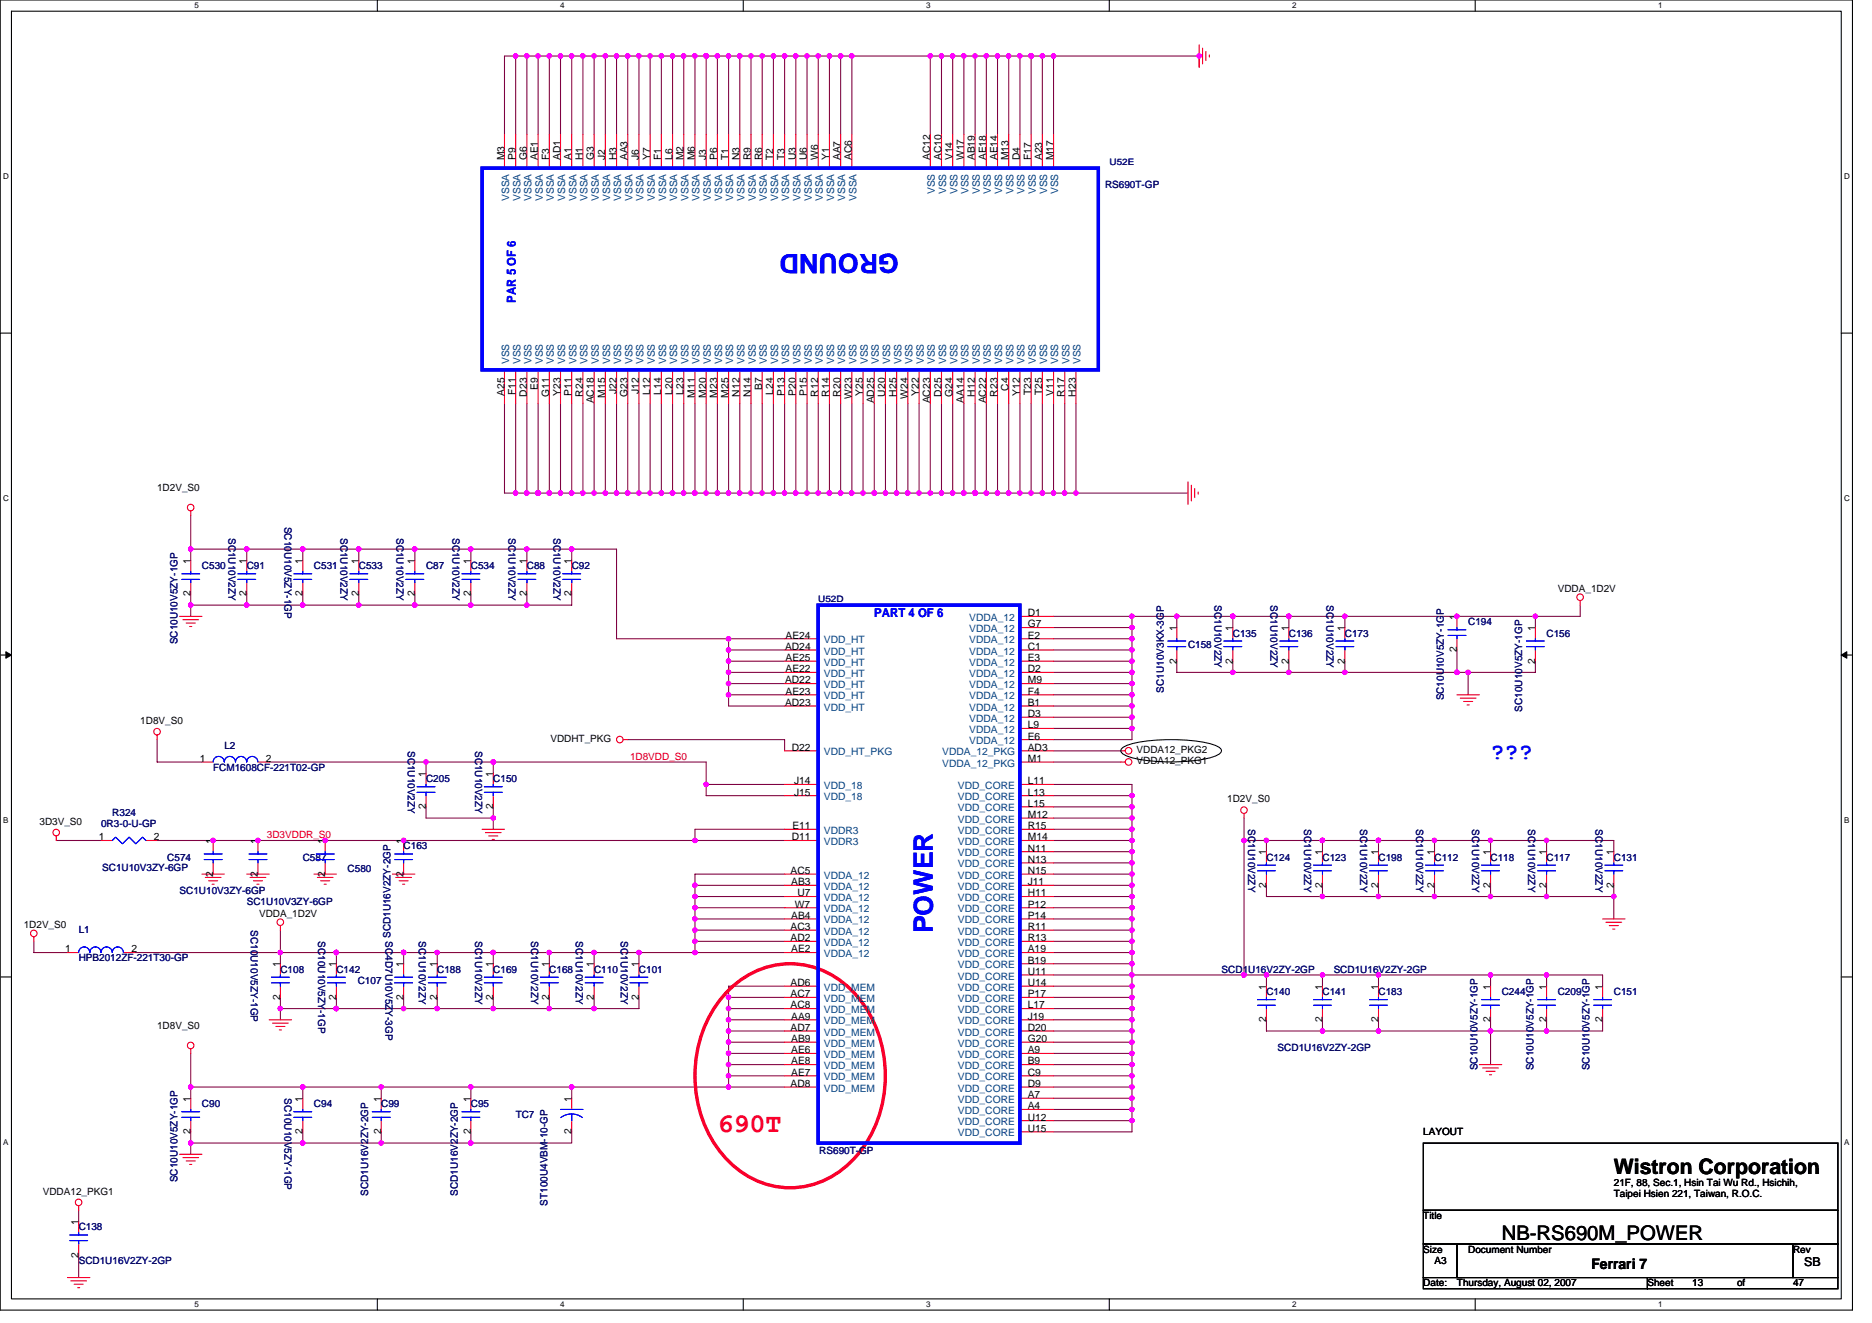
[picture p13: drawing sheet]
<svg xmlns="http://www.w3.org/2000/svg" width="297mm" height="210mm" viewBox="0 0 297 210" stroke-linecap="round" stroke-linejoin="round" font-family="sans-serif">
<defs><g id="words">
<g font-size="4.3" fill="#00f">
<text x="142.6" y="40.2" transform="rotate(180 142.6 40.2)">GROUND</text>
<text x="148" y="148.1" transform="rotate(-90 148 148.1)">POWER</text>
</g>
<text font-size="4.3" fill="#f00" x="113.8" y="179.6">690T</text>
<text font-size="3.7" fill="#00f" x="236.5" y="120.5">???</text>
<text font-size="3.4" x="256.1" y="186.2">Wistron Corporation</text>
<text font-size="3.2" x="238.3" y="196.7">NB-RS690M_POWER</text>
<text font-size="2.3" x="252.5" y="201.3">Ferrari 7</text>
<g font-size="1.9" fill="#00f">
<text x="81.8" y="48" transform="rotate(-90 81.8 48)">PAR 5 OF 6</text>
<text x="138.7" y="97.8">PART 4 OF 6</text>
</g>
<text font-size="1.9" x="286.3" y="200.9">SB</text>
<g font-size="1.6">
<text x="80" y="25.4" transform="rotate(-90 80 25.4)">M3</text>
<text x="81.8" y="25.4" transform="rotate(-90 81.8 25.4)">P9</text>
<text x="83.6" y="25.4" transform="rotate(-90 83.6 25.4)">G6</text>
<text x="85.4" y="25.4" transform="rotate(-90 85.4 25.4)">AE1</text>
<text x="87.1" y="25.4" transform="rotate(-90 87.1 25.4)">F3</text>
<text x="88.9" y="25.4" transform="rotate(-90 88.9 25.4)">AD1</text>
<text x="90.7" y="25.4" transform="rotate(-90 90.7 25.4)">A1</text>
<text x="92.5" y="25.4" transform="rotate(-90 92.5 25.4)">H1</text>
<text x="94.3" y="25.4" transform="rotate(-90 94.3 25.4)">G3</text>
<text x="96" y="25.4" transform="rotate(-90 96 25.4)">J2</text>
<text x="97.8" y="25.4" transform="rotate(-90 97.8 25.4)">H3</text>
<text x="99.6" y="25.4" transform="rotate(-90 99.6 25.4)">AA3</text>
<text x="101.4" y="25.4" transform="rotate(-90 101.4 25.4)">J6</text>
<text x="103.1" y="25.4" transform="rotate(-90 103.1 25.4)">Y7</text>
<text x="104.9" y="25.4" transform="rotate(-90 104.9 25.4)">F1</text>
<text x="106.7" y="25.4" transform="rotate(-90 106.7 25.4)">L6</text>
<text x="108.5" y="25.4" transform="rotate(-90 108.5 25.4)">M2</text>
<text x="110.3" y="25.4" transform="rotate(-90 110.3 25.4)">M6</text>
<text x="112" y="25.4" transform="rotate(-90 112 25.4)">J3</text>
<text x="113.8" y="25.4" transform="rotate(-90 113.8 25.4)">P6</text>
<text x="115.6" y="25.4" transform="rotate(-90 115.6 25.4)">T1</text>
<text x="117.4" y="25.4" transform="rotate(-90 117.4 25.4)">N3</text>
<text x="119.1" y="25.4" transform="rotate(-90 119.1 25.4)">R9</text>
<text x="120.9" y="25.4" transform="rotate(-90 120.9 25.4)">R6</text>
<text x="122.7" y="25.4" transform="rotate(-90 122.7 25.4)">T2</text>
<text x="124.5" y="25.4" transform="rotate(-90 124.5 25.4)">T3</text>
<text x="126.3" y="25.4" transform="rotate(-90 126.3 25.4)">U3</text>
<text x="128" y="25.4" transform="rotate(-90 128 25.4)">U6</text>
<text x="129.8" y="25.4" transform="rotate(-90 129.8 25.4)">W6</text>
<text x="131.6" y="25.4" transform="rotate(-90 131.6 25.4)">Y1</text>
<text x="133.4" y="25.4" transform="rotate(-90 133.4 25.4)">AA7</text>
<text x="135.1" y="25.4" transform="rotate(-90 135.1 25.4)">AC6</text>
<text x="147.6" y="25.4" transform="rotate(-90 147.6 25.4)">AC12</text>
<text x="149.4" y="25.4" transform="rotate(-90 149.4 25.4)">AC10</text>
<text x="151.1" y="25.4" transform="rotate(-90 151.1 25.4)">V14</text>
<text x="152.9" y="25.4" transform="rotate(-90 152.9 25.4)">W17</text>
<text x="154.7" y="25.4" transform="rotate(-90 154.7 25.4)">AB19</text>
<text x="156.5" y="25.4" transform="rotate(-90 156.5 25.4)">AE18</text>
<text x="158.3" y="25.4" transform="rotate(-90 158.3 25.4)">AE14</text>
<text x="160" y="25.4" transform="rotate(-90 160 25.4)">M13</text>
<text x="161.8" y="25.4" transform="rotate(-90 161.8 25.4)">D4</text>
<text x="163.6" y="25.4" transform="rotate(-90 163.6 25.4)">F17</text>
<text x="165.4" y="25.4" transform="rotate(-90 165.4 25.4)">A23</text>
<text x="167.1" y="25.4" transform="rotate(-90 167.1 25.4)">M17</text>
<text x="80" y="62.8" transform="rotate(-90 80 62.8)">A25</text>
<text x="81.8" y="62.7" transform="rotate(-90 81.8 62.7)">F11</text>
<text x="83.6" y="62.9" transform="rotate(-90 83.6 62.9)">D23</text>
<text x="85.4" y="61.9" transform="rotate(-90 85.4 61.9)">E9</text>
<text x="87.1" y="63" transform="rotate(-90 87.1 63)">G11</text>
<text x="88.9" y="62.8" transform="rotate(-90 88.9 62.8)">Y23</text>
<text x="90.7" y="62.8" transform="rotate(-90 90.7 62.8)">P11</text>
<text x="92.5" y="62.9" transform="rotate(-90 92.5 62.9)">R24</text>
<text x="94.3" y="64" transform="rotate(-90 94.3 64)">AC18</text>
<text x="96" y="63.1" transform="rotate(-90 96 63.1)">M15</text>
<text x="97.8" y="62.6" transform="rotate(-90 97.8 62.6)">J22</text>
<text x="99.6" y="63" transform="rotate(-90 99.6 63)">G23</text>
<text x="101.4" y="62.6" transform="rotate(-90 101.4 62.6)">J12</text>
<text x="103.1" y="62.7" transform="rotate(-90 103.1 62.7)">L12</text>
<text x="104.9" y="62.7" transform="rotate(-90 104.9 62.7)">L14</text>
<text x="106.7" y="62.7" transform="rotate(-90 106.7 62.7)">L20</text>
<text x="108.5" y="62.7" transform="rotate(-90 108.5 62.7)">L23</text>
<text x="110.3" y="63.1" transform="rotate(-90 110.3 63.1)">M11</text>
<text x="112" y="63.1" transform="rotate(-90 112 63.1)">M20</text>
<text x="113.8" y="63.1" transform="rotate(-90 113.8 63.1)">M23</text>
<text x="115.6" y="63.1" transform="rotate(-90 115.6 63.1)">M25</text>
<text x="117.4" y="62.9" transform="rotate(-90 117.4 62.9)">N12</text>
<text x="119.1" y="62.9" transform="rotate(-90 119.1 62.9)">N14</text>
<text x="120.9" y="61.9" transform="rotate(-90 120.9 61.9)">B7</text>
<text x="122.7" y="62.7" transform="rotate(-90 122.7 62.7)">L24</text>
<text x="124.5" y="62.8" transform="rotate(-90 124.5 62.8)">P13</text>
<text x="126.3" y="62.8" transform="rotate(-90 126.3 62.8)">P20</text>
<text x="128" y="62.8" transform="rotate(-90 128 62.8)">P15</text>
<text x="129.8" y="62.9" transform="rotate(-90 129.8 62.9)">R12</text>
<text x="131.6" y="62.9" transform="rotate(-90 131.6 62.9)">R14</text>
<text x="133.4" y="62.9" transform="rotate(-90 133.4 62.9)">R20</text>
<text x="135.1" y="63.3" transform="rotate(-90 135.1 63.3)">W23</text>
<text x="136.9" y="62.8" transform="rotate(-90 136.9 62.8)">Y25</text>
<text x="138.7" y="64" transform="rotate(-90 138.7 64)">AD25</text>
<text x="140.5" y="62.9" transform="rotate(-90 140.5 62.9)">U20</text>
<text x="142.3" y="62.9" transform="rotate(-90 142.3 62.9)">H25</text>
<text x="144" y="63.3" transform="rotate(-90 144 63.3)">W24</text>
<text x="145.8" y="62.8" transform="rotate(-90 145.8 62.8)">Y22</text>
<text x="147.6" y="64" transform="rotate(-90 147.6 64)">AC23</text>
<text x="149.4" y="62.9" transform="rotate(-90 149.4 62.9)">D25</text>
<text x="151.1" y="63" transform="rotate(-90 151.1 63)">G24</text>
<text x="152.9" y="63.9" transform="rotate(-90 152.9 63.9)">AA14</text>
<text x="154.7" y="62.9" transform="rotate(-90 154.7 62.9)">H12</text>
<text x="156.5" y="64" transform="rotate(-90 156.5 64)">AC22</text>
<text x="158.3" y="62.9" transform="rotate(-90 158.3 62.9)">R23</text>
<text x="160" y="62" transform="rotate(-90 160 62)">C4</text>
<text x="161.8" y="62.8" transform="rotate(-90 161.8 62.8)">Y12</text>
<text x="163.6" y="62.7" transform="rotate(-90 163.6 62.7)">T23</text>
<text x="165.4" y="62.7" transform="rotate(-90 165.4 62.7)">T25</text>
<text x="167.1" y="62.8" transform="rotate(-90 167.1 62.8)">V11</text>
<text x="168.9" y="62.9" transform="rotate(-90 168.9 62.9)">R17</text>
<text x="170.7" y="62.9" transform="rotate(-90 170.7 62.9)">H23</text>
<text x="24.9" y="77.9">1D2V_S0</text>
<text x="30.2" y="89.4" transform="rotate(-90 30.2 89.4)">1</text>
<text x="39.1" y="89.4" transform="rotate(-90 39.1 89.4)">1</text>
<text x="48" y="89.4" transform="rotate(-90 48 89.4)">1</text>
<text x="56.9" y="89.4" transform="rotate(-90 56.9 89.4)">1</text>
<text x="65.8" y="89.4" transform="rotate(-90 65.8 89.4)">1</text>
<text x="74.7" y="89.4" transform="rotate(-90 74.7 89.4)">1</text>
<text x="83.6" y="89.4" transform="rotate(-90 83.6 89.4)">1</text>
<text x="90.7" y="89.4" transform="rotate(-90 90.7 89.4)">1</text>
<text x="30.2" y="94.6" transform="rotate(-90 30.2 94.6)">2</text>
<text x="39.1" y="94.6" transform="rotate(-90 39.1 94.6)">2</text>
<text x="48" y="94.6" transform="rotate(-90 48 94.6)">2</text>
<text x="56.9" y="94.6" transform="rotate(-90 56.9 94.6)">2</text>
<text x="65.8" y="94.6" transform="rotate(-90 65.8 94.6)">2</text>
<text x="74.7" y="94.6" transform="rotate(-90 74.7 94.6)">2</text>
<text x="83.6" y="94.6" transform="rotate(-90 83.6 94.6)">2</text>
<text x="90.7" y="94.6" transform="rotate(-90 90.7 94.6)">2</text>
<text x="247.2" y="93.9">VDDA_1D2V</text>
<text x="124.6" y="101.3">AE24</text>
<text x="163.1" y="97.8">D1</text>
<text x="163.1" y="99.5">G7</text>
<text x="163.1" y="101.3">E2</text>
<text x="186.7" y="100.1" transform="rotate(-90 186.7 100.1)">1</text>
<text x="195.6" y="100.1" transform="rotate(-90 195.6 100.1)">1</text>
<text x="204.5" y="100.1" transform="rotate(-90 204.5 100.1)">1</text>
<text x="213.4" y="100.1" transform="rotate(-90 213.4 100.1)">1</text>
<text x="231.2" y="98.3" transform="rotate(-90 231.2 98.3)">1</text>
<text x="243.6" y="100.1" transform="rotate(-90 243.6 100.1)">1</text>
<text x="124.6" y="103.1">AD24</text>
<text x="124.6" y="106.7">AE22</text>
<text x="124.6" y="104.9">AE25</text>
<text x="163.1" y="103.1">C1</text>
<text x="163.1" y="104.9">E3</text>
<text x="163.1" y="106.7">D2</text>
<text x="186.7" y="105.3" transform="rotate(-90 186.7 105.3)">2</text>
<text x="195.6" y="105.3" transform="rotate(-90 195.6 105.3)">2</text>
<text x="204.5" y="105.3" transform="rotate(-90 204.5 105.3)">2</text>
<text x="213.4" y="105.3" transform="rotate(-90 213.4 105.3)">2</text>
<text x="231.2" y="103.5" transform="rotate(-90 231.2 103.5)">2</text>
<text x="243.6" y="105.3" transform="rotate(-90 243.6 105.3)">2</text>
<text x="124.6" y="108.4">AD22</text>
<text x="124.6" y="112">AD23</text>
<text x="124.6" y="110.2">AE23</text>
<text x="163.1" y="108.4">M9</text>
<text x="163.1" y="110.2">F4</text>
<text x="163.1" y="113.8">D3</text>
<text x="163.1" y="112">B1</text>
<text x="22.3" y="114.9">1D8V_S0</text>
<text x="87.3" y="117.7">VDDHT_PKG</text>
<text x="125.6" y="119.1">D22</text>
<text x="163.1" y="115.5">L9</text>
<text x="163.1" y="117.3">E6</text>
<text x="163.1" y="119.1">AD3</text>
<text x="180.3" y="119.5">VDDA12_PKG2</text>
<text x="31.7" y="120.9">1</text>
<text x="42.2" y="120.9">2</text>
<text x="67.6" y="123.2" transform="rotate(-90 67.6 123.2)">1</text>
<text x="78.2" y="123.2" transform="rotate(-90 78.2 123.2)">1</text>
<text x="126" y="124.4">J14</text>
<text x="163.1" y="124.4">L11</text>
<text x="163.1" y="120.9">M1</text>
<text x="180.3" y="121.3">VDDA12_PKG1</text>
<text x="6.3" y="130.9">3D3V_S0</text>
<text x="67.6" y="128.4" transform="rotate(-90 67.6 128.4)">2</text>
<text x="78.2" y="128.4" transform="rotate(-90 78.2 128.4)">2</text>
<text x="125.7" y="131.6">E11</text>
<text x="126" y="126.2">J15</text>
<text x="163.1" y="126.2">L13</text>
<text x="163.1" y="128">L15</text>
<text x="163.1" y="129.8">M12</text>
<text x="163.1" y="131.6">R15</text>
<text x="194.7" y="127.3">1D2V_S0</text>
<text x="15.7" y="133.3">1</text>
<text x="24.4" y="133.3">2</text>
<text x="33.8" y="133.9" transform="rotate(-90 33.8 133.9)">1</text>
<text x="40.9" y="133.9" transform="rotate(-90 40.9 133.9)">1</text>
<text x="51.6" y="133.9" transform="rotate(-90 51.6 133.9)">1</text>
<text x="64" y="133.9" transform="rotate(-90 64 133.9)">1</text>
<text x="125.6" y="133.3">D11</text>
<text x="163.1" y="133.3">M14</text>
<text x="163.1" y="135.1">N11</text>
<text x="163.1" y="136.9">N13</text>
<text x="200.9" y="135.7" transform="rotate(-90 200.9 135.7)">1</text>
<text x="209.8" y="135.7" transform="rotate(-90 209.8 135.7)">1</text>
<text x="218.7" y="135.7" transform="rotate(-90 218.7 135.7)">1</text>
<text x="227.6" y="135.7" transform="rotate(-90 227.6 135.7)">1</text>
<text x="236.5" y="135.7" transform="rotate(-90 236.5 135.7)">1</text>
<text x="245.4" y="135.7" transform="rotate(-90 245.4 135.7)">1</text>
<text x="256" y="135.7" transform="rotate(-90 256 135.7)">1</text>
<text x="33.8" y="139.1" transform="rotate(-90 33.8 139.1)">2</text>
<text x="40.9" y="139.1" transform="rotate(-90 40.9 139.1)">2</text>
<text x="51.6" y="139.1" transform="rotate(-90 51.6 139.1)">2</text>
<text x="64" y="139.1" transform="rotate(-90 64 139.1)">2</text>
<text x="125.5" y="138.7">AC5</text>
<text x="125.5" y="140.4">AB3</text>
<text x="126.1" y="144">W7</text>
<text x="126.5" y="142.2">U7</text>
<text x="163.1" y="138.7">N15</text>
<text x="163.1" y="140.4">J11</text>
<text x="163.1" y="142.2">H11</text>
<text x="163.1" y="144">P12</text>
<text x="200.9" y="140.8" transform="rotate(-90 200.9 140.8)">2</text>
<text x="209.8" y="140.8" transform="rotate(-90 209.8 140.8)">2</text>
<text x="218.7" y="140.8" transform="rotate(-90 218.7 140.8)">2</text>
<text x="227.6" y="140.8" transform="rotate(-90 227.6 140.8)">2</text>
<text x="236.5" y="140.8" transform="rotate(-90 236.5 140.8)">2</text>
<text x="245.4" y="140.8" transform="rotate(-90 245.4 140.8)">2</text>
<text x="256" y="140.8" transform="rotate(-90 256 140.8)">2</text>
<text x="3.8" y="147.2">1D2V_S0</text>
<text x="41.1" y="145.4">VDDA_1D2V</text>
<text x="125.5" y="149.3">AD2</text>
<text x="125.5" y="147.6">AC3</text>
<text x="125.5" y="145.8">AB4</text>
<text x="163.1" y="145.8">P14</text>
<text x="163.1" y="147.6">R11</text>
<text x="163.1" y="149.3">R13</text>
<text x="10.3" y="151.1">1</text>
<text x="20.8" y="151.1">2</text>
<text x="44.5" y="153.4" transform="rotate(-90 44.5 153.4)">1</text>
<text x="53.4" y="153.4" transform="rotate(-90 53.4 153.4)">1</text>
<text x="64" y="153.4" transform="rotate(-90 64 153.4)">1</text>
<text x="69.4" y="153.4" transform="rotate(-90 69.4 153.4)">1</text>
<text x="78.2" y="153.4" transform="rotate(-90 78.2 153.4)">1</text>
<text x="87.1" y="153.4" transform="rotate(-90 87.1 153.4)">1</text>
<text x="94.3" y="153.4" transform="rotate(-90 94.3 153.4)">1</text>
<text x="101.4" y="153.4" transform="rotate(-90 101.4 153.4)">1</text>
<text x="125.5" y="151.1">AE2</text>
<text x="163.1" y="151.1">A19</text>
<text x="163.1" y="152.9">B19</text>
<text x="163.1" y="154.7">U11</text>
<text x="44.5" y="158.6" transform="rotate(-90 44.5 158.6)">2</text>
<text x="53.4" y="158.6" transform="rotate(-90 53.4 158.6)">2</text>
<text x="64" y="158.6" transform="rotate(-90 64 158.6)">2</text>
<text x="69.4" y="158.6" transform="rotate(-90 69.4 158.6)">2</text>
<text x="78.2" y="158.6" transform="rotate(-90 78.2 158.6)">2</text>
<text x="87.1" y="158.6" transform="rotate(-90 87.1 158.6)">2</text>
<text x="94.3" y="158.6" transform="rotate(-90 94.3 158.6)">2</text>
<text x="101.4" y="158.6" transform="rotate(-90 101.4 158.6)">2</text>
<text x="125.5" y="156.4">AD6</text>
<text x="125.5" y="158.2">AC7</text>
<text x="125.5" y="160">AC8</text>
<text x="125.5" y="161.8">AA9</text>
<text x="163.1" y="156.4">U14</text>
<text x="163.1" y="158.2">P17</text>
<text x="163.1" y="160">L17</text>
<text x="163.1" y="161.8">J19</text>
<text x="200.9" y="157" transform="rotate(-90 200.9 157)">1</text>
<text x="209.8" y="157" transform="rotate(-90 209.8 157)">1</text>
<text x="218.7" y="157" transform="rotate(-90 218.7 157)">1</text>
<text x="236.5" y="157" transform="rotate(-90 236.5 157)">1</text>
<text x="245.4" y="157" transform="rotate(-90 245.4 157)">1</text>
<text x="254.3" y="157" transform="rotate(-90 254.3 157)">1</text>
<text x="24.9" y="163.2">1D8V_S0</text>
<text x="125.5" y="163.6">AD7</text>
<text x="125.5" y="165.3">AB9</text>
<text x="125.5" y="167.1">AE6</text>
<text x="163.1" y="163.6">D20</text>
<text x="163.1" y="165.3">G20</text>
<text x="163.1" y="167.1">A9</text>
<text x="200.9" y="162.2" transform="rotate(-90 200.9 162.2)">2</text>
<text x="209.8" y="162.2" transform="rotate(-90 209.8 162.2)">2</text>
<text x="218.7" y="162.2" transform="rotate(-90 218.7 162.2)">2</text>
<text x="236.5" y="162.2" transform="rotate(-90 236.5 162.2)">2</text>
<text x="245.4" y="162.2" transform="rotate(-90 245.4 162.2)">2</text>
<text x="254.3" y="162.2" transform="rotate(-90 254.3 162.2)">2</text>
<text x="125.5" y="172.4">AD8</text>
<text x="125.5" y="168.9">AE8</text>
<text x="125.5" y="170.7">AE7</text>
<text x="163.1" y="168.9">B9</text>
<text x="163.1" y="170.7">C9</text>
<text x="163.1" y="172.4">D9</text>
<text x="30.2" y="180" transform="rotate(-90 30.2 180)">2</text>
<text x="30.2" y="174.8" transform="rotate(-90 30.2 174.8)">1</text>
<text x="48" y="180" transform="rotate(-90 48 180)">2</text>
<text x="48" y="174.8" transform="rotate(-90 48 174.8)">1</text>
<text x="60.5" y="180" transform="rotate(-90 60.5 180)">2</text>
<text x="60.5" y="174.8" transform="rotate(-90 60.5 174.8)">1</text>
<text x="74.7" y="180" transform="rotate(-90 74.7 180)">2</text>
<text x="74.7" y="174.8" transform="rotate(-90 74.7 174.8)">1</text>
<text x="90.7" y="180" transform="rotate(-90 90.7 180)">2</text>
<text x="90.7" y="174.8" transform="rotate(-90 90.7 174.8)">1</text>
<text x="163.1" y="174.2">A7</text>
<text x="163.1" y="176">A4</text>
<text x="163.1" y="177.8">U12</text>
<text x="163.1" y="179.6">U15</text>
<text x="225.8" y="180.1">LAYOUT</text>
<text x="6.8" y="189.5">VDDA12_PKG1</text>
<text x="256.1" y="188.1">21F, 88, Sec.1, Hsin Tai Wu Rd., Hsichih,</text>
<text x="256.1" y="189.9">Taipei Hsien 221, Taiwan, R.O.C.</text>
<text x="12.5" y="194.3" transform="rotate(-90 12.5 194.3)">1</text>
<text x="225.8" y="193.4">Title</text>
<text x="12.5" y="199.5" transform="rotate(-90 12.5 199.5)">2</text>
<text x="225.8" y="198.8">Size</text>
<text x="227.6" y="200.6">A3</text>
<text x="233" y="198.8">Document Number</text>
<text x="284.5" y="198.8">Rev</text>
<text x="225.8" y="204.1">Date:</text>
<text x="231.2" y="204.1">Thursday, August 02, 2007</text>
<text x="261.4" y="204.1">Sheet</text>
<text x="268.5" y="204.1">13</text>
<text x="275.6" y="204.1">of</text>
<text x="284.5" y="204.1">47</text>
</g>
<g font-size="1.6" fill="#000080">
<text x="175.3" y="29.9">RS690T-GP</text>
<text x="45.1" y="83.6" transform="rotate(90 45.1 83.6)">SC10U10V5ZY-1GP</text>
<text x="36.3" y="85.3" transform="rotate(90 36.3 85.3)">SC1U10V2ZY</text>
<text x="54" y="85.3" transform="rotate(90 54 85.3)">SC1U10V2ZY</text>
<text x="62.9" y="85.3" transform="rotate(90 62.9 85.3)">SC1U10V2ZY</text>
<text x="71.8" y="85.3" transform="rotate(90 71.8 85.3)">SC1U10V2ZY</text>
<text x="80.7" y="85.3" transform="rotate(90 80.7 85.3)">SC1U10V2ZY</text>
<text x="87.8" y="85.3" transform="rotate(90 87.8 85.3)">SC1U10V2ZY</text>
<text x="32" y="90.3">C530</text>
<text x="39.2" y="90.3">C91</text>
<text x="49.8" y="90.3">C531</text>
<text x="56.9" y="90.3">C533</text>
<text x="67.6" y="90.3">C87</text>
<text x="74.7" y="90.3">C534</text>
<text x="83.6" y="90.3">C88</text>
<text x="90.7" y="90.3">C92</text>
<text x="192.7" y="96" transform="rotate(90 192.7 96)">SC1U10V2ZY</text>
<text x="195.6" y="101">C135</text>
<text x="201.6" y="96" transform="rotate(90 201.6 96)">SC1U10V2ZY</text>
<text x="204.5" y="101">C136</text>
<text x="210.5" y="96" transform="rotate(90 210.5 96)">SC1U10V2ZY</text>
<text x="213.4" y="101">C173</text>
<text x="233" y="99.2">C194</text>
<text x="245.4" y="101">C156</text>
<text x="28.2" y="102.2" transform="rotate(-90 28.2 102.2)">SC10U10V5ZY-1GP</text>
<text x="188.5" y="102.8">C158</text>
<text x="184.7" y="109.9" transform="rotate(-90 184.7 109.9)">SC1U10V3KX-3GP</text>
<text x="229.1" y="111.1" transform="rotate(-90 229.1 111.1)">SC10U10V5ZY-1GP</text>
<text x="241.6" y="112.9" transform="rotate(-90 241.6 112.9)">SC10U10V5ZY-1GP</text>
<text x="35.6" y="118.8">L2</text>
<text x="64.7" y="119.1" transform="rotate(90 64.7 119.1)">SC1U10V2ZY</text>
<text x="75.4" y="119.1" transform="rotate(90 75.4 119.1)">SC1U10V2ZY</text>
<text x="33.8" y="122.3">FCM1608CF-221T02-GP</text>
<text x="67.6" y="124.1">C205</text>
<text x="78.3" y="124.1">C150</text>
<text x="16" y="131.2">0R3-0-U-GP</text>
<text x="17.8" y="129.4">R324</text>
<text x="198.1" y="131.6" transform="rotate(90 198.1 131.6)">SC1U10V2ZY</text>
<text x="206.9" y="131.6" transform="rotate(90 206.9 131.6)">SC1U10V2ZY</text>
<text x="215.8" y="131.6" transform="rotate(90 215.8 131.6)">SC1U10V2ZY</text>
<text x="224.7" y="131.6" transform="rotate(90 224.7 131.6)">SC1U10V2ZY</text>
<text x="233.6" y="131.6" transform="rotate(90 233.6 131.6)">SC1U10V2ZY</text>
<text x="242.5" y="131.6" transform="rotate(90 242.5 131.6)">SC1U10V2ZY</text>
<text x="253.2" y="131.6" transform="rotate(90 253.2 131.6)">SC1U10V2ZY</text>
<text x="26.5" y="136.5">C574</text>
<text x="48" y="136.5">C587</text>
<text x="64" y="134.8">C163</text>
<text x="201" y="136.5">C124</text>
<text x="209.8" y="136.5">C123</text>
<text x="218.7" y="136.5">C198</text>
<text x="227.6" y="136.5">C112</text>
<text x="236.5" y="136.5">C118</text>
<text x="245.4" y="136.5">C117</text>
<text x="256.1" y="136.5">C131</text>
<text x="16.2" y="138.2">SC1U10V3ZY-6GP</text>
<text x="28.5" y="141.9">SC1U10V3ZY-6GP</text>
<text x="39.2" y="143.7">SC1U10V3ZY-6GP</text>
<text x="55.2" y="138.3">C580</text>
<text x="12.5" y="148.1">L1</text>
<text x="39.8" y="147.6" transform="rotate(90 39.8 147.6)">SC10U10V5ZY-1GP</text>
<text x="50.5" y="149.4" transform="rotate(90 50.5 149.4)">SC10U10V5ZY-1GP</text>
<text x="61.1" y="149.4" transform="rotate(90 61.1 149.4)">SC4D7U10V5ZY-3GP</text>
<text x="62" y="148.8" transform="rotate(-90 62 148.8)">SCD1U16V2ZY-2GP</text>
<text x="66.5" y="149.4" transform="rotate(90 66.5 149.4)">SC1U10V2ZY</text>
<text x="75.4" y="149.4" transform="rotate(90 75.4 149.4)">SC1U10V2ZY</text>
<text x="84.3" y="149.4" transform="rotate(90 84.3 149.4)">SC1U10V2ZY</text>
<text x="91.4" y="149.4" transform="rotate(90 91.4 149.4)">SC1U10V2ZY</text>
<text x="98.5" y="149.4" transform="rotate(90 98.5 149.4)">SC1U10V2ZY</text>
<text x="12.5" y="152.5">HPB2012ZF-221T30-GP</text>
<text x="44.5" y="154.3">C108</text>
<text x="53.4" y="154.3">C142</text>
<text x="69.4" y="154.3">C188</text>
<text x="78.3" y="154.3">C169</text>
<text x="87.2" y="154.3">C168</text>
<text x="94.3" y="154.3">C110</text>
<text x="101.4" y="154.3">C101</text>
<text x="193.8" y="154.3">SCD1U16V2ZY-2GP</text>
<text x="211.6" y="154.3">SCD1U16V2ZY-2GP</text>
<text x="56.8" y="156.1">C107</text>
<text x="201" y="157.9">C140</text>
<text x="209.8" y="157.9">C141</text>
<text x="218.7" y="157.9">C183</text>
<text x="238.3" y="157.9">C244</text>
<text x="247.2" y="157.9">C209</text>
<text x="256.1" y="157.9">C151</text>
<text x="202.7" y="166.8">SCD1U16V2ZY-2GP</text>
<text x="234.4" y="169.8" transform="rotate(-90 234.4 169.8)">SC10U10V5ZY-1GP</text>
<text x="243.3" y="169.8" transform="rotate(-90 243.3 169.8)">SC10U10V5ZY-1GP</text>
<text x="252.2" y="169.8" transform="rotate(-90 252.2 169.8)">SC10U10V5ZY-1GP</text>
<text x="32" y="175.7">C90</text>
<text x="45.1" y="174.2" transform="rotate(90 45.1 174.2)">SC10U10V5ZY-1GP</text>
<text x="49.8" y="175.7">C94</text>
<text x="60.5" y="175.7">C99</text>
<text x="74.7" y="175.7">C95</text>
<text x="81.8" y="177.4">TC7</text>
<text x="130" y="183.1">RS690T-GP</text>
<text x="28.2" y="187.6" transform="rotate(-90 28.2 187.6)">SC10U10V5ZY-1GP</text>
<text x="58.4" y="189.7" transform="rotate(-90 58.4 189.7)">SCD1U16V2ZY-2GP</text>
<text x="72.6" y="189.7" transform="rotate(-90 72.6 189.7)">SCD1U16V2ZY-2GP</text>
<text x="86.9" y="191.3" transform="rotate(-90 86.9 191.3)">ST100U4VBM-10-GP</text>
<text x="12.5" y="195.2">C138</text>
<text x="12.5" y="200.6">SCD1U16V2ZY-2GP</text>
</g>
<g font-size="1.6" fill="#004080">
<text x="80.8" y="31.9" transform="rotate(-90 80.8 31.9)">VSSA</text>
<text x="82.6" y="31.9" transform="rotate(-90 82.6 31.9)">VSSA</text>
<text x="84.3" y="31.9" transform="rotate(-90 84.3 31.9)">VSSA</text>
<text x="86.1" y="31.9" transform="rotate(-90 86.1 31.9)">VSSA</text>
<text x="87.9" y="31.9" transform="rotate(-90 87.9 31.9)">VSSA</text>
<text x="89.7" y="31.9" transform="rotate(-90 89.7 31.9)">VSSA</text>
<text x="91.5" y="31.9" transform="rotate(-90 91.5 31.9)">VSSA</text>
<text x="93.2" y="31.9" transform="rotate(-90 93.2 31.9)">VSSA</text>
<text x="95" y="31.9" transform="rotate(-90 95 31.9)">VSSA</text>
<text x="96.8" y="31.9" transform="rotate(-90 96.8 31.9)">VSSA</text>
<text x="98.6" y="31.9" transform="rotate(-90 98.6 31.9)">VSSA</text>
<text x="100.3" y="31.9" transform="rotate(-90 100.3 31.9)">VSSA</text>
<text x="102.1" y="31.9" transform="rotate(-90 102.1 31.9)">VSSA</text>
<text x="103.9" y="31.9" transform="rotate(-90 103.9 31.9)">VSSA</text>
<text x="105.7" y="31.9" transform="rotate(-90 105.7 31.9)">VSSA</text>
<text x="107.5" y="31.9" transform="rotate(-90 107.5 31.9)">VSSA</text>
<text x="109.2" y="31.9" transform="rotate(-90 109.2 31.9)">VSSA</text>
<text x="111" y="31.9" transform="rotate(-90 111 31.9)">VSSA</text>
<text x="112.8" y="31.9" transform="rotate(-90 112.8 31.9)">VSSA</text>
<text x="114.6" y="31.9" transform="rotate(-90 114.6 31.9)">VSSA</text>
<text x="116.3" y="31.9" transform="rotate(-90 116.3 31.9)">VSSA</text>
<text x="118.1" y="31.9" transform="rotate(-90 118.1 31.9)">VSSA</text>
<text x="119.9" y="31.9" transform="rotate(-90 119.9 31.9)">VSSA</text>
<text x="121.7" y="31.9" transform="rotate(-90 121.7 31.9)">VSSA</text>
<text x="123.5" y="31.9" transform="rotate(-90 123.5 31.9)">VSSA</text>
<text x="125.2" y="31.9" transform="rotate(-90 125.2 31.9)">VSSA</text>
<text x="127" y="31.9" transform="rotate(-90 127 31.9)">VSSA</text>
<text x="128.8" y="31.9" transform="rotate(-90 128.8 31.9)">VSSA</text>
<text x="130.6" y="31.9" transform="rotate(-90 130.6 31.9)">VSSA</text>
<text x="132.4" y="31.9" transform="rotate(-90 132.4 31.9)">VSSA</text>
<text x="134.1" y="31.9" transform="rotate(-90 134.1 31.9)">VSSA</text>
<text x="135.9" y="31.9" transform="rotate(-90 135.9 31.9)">VSSA</text>
<text x="148.4" y="30.8" transform="rotate(-90 148.4 30.8)">VSS</text>
<text x="150.1" y="30.8" transform="rotate(-90 150.1 30.8)">VSS</text>
<text x="151.9" y="30.8" transform="rotate(-90 151.9 30.8)">VSS</text>
<text x="153.7" y="30.8" transform="rotate(-90 153.7 30.8)">VSS</text>
<text x="155.5" y="30.8" transform="rotate(-90 155.5 30.8)">VSS</text>
<text x="157.2" y="30.8" transform="rotate(-90 157.2 30.8)">VSS</text>
<text x="159" y="30.8" transform="rotate(-90 159 30.8)">VSS</text>
<text x="160.8" y="30.8" transform="rotate(-90 160.8 30.8)">VSS</text>
<text x="162.6" y="30.8" transform="rotate(-90 162.6 30.8)">VSS</text>
<text x="164.4" y="30.8" transform="rotate(-90 164.4 30.8)">VSS</text>
<text x="166.1" y="30.8" transform="rotate(-90 166.1 30.8)">VSS</text>
<text x="167.9" y="30.8" transform="rotate(-90 167.9 30.8)">VSS</text>
<text x="80.8" y="57.8" transform="rotate(-90 80.8 57.8)">VSS</text>
<text x="82.6" y="57.8" transform="rotate(-90 82.6 57.8)">VSS</text>
<text x="84.3" y="57.8" transform="rotate(-90 84.3 57.8)">VSS</text>
<text x="86.1" y="57.8" transform="rotate(-90 86.1 57.8)">VSS</text>
<text x="87.9" y="57.8" transform="rotate(-90 87.9 57.8)">VSS</text>
<text x="89.7" y="57.8" transform="rotate(-90 89.7 57.8)">VSS</text>
<text x="91.5" y="57.8" transform="rotate(-90 91.5 57.8)">VSS</text>
<text x="93.2" y="57.8" transform="rotate(-90 93.2 57.8)">VSS</text>
<text x="95" y="57.8" transform="rotate(-90 95 57.8)">VSS</text>
<text x="96.8" y="57.8" transform="rotate(-90 96.8 57.8)">VSS</text>
<text x="98.6" y="57.8" transform="rotate(-90 98.6 57.8)">VSS</text>
<text x="100.3" y="57.8" transform="rotate(-90 100.3 57.8)">VSS</text>
<text x="102.1" y="57.8" transform="rotate(-90 102.1 57.8)">VSS</text>
<text x="103.9" y="57.8" transform="rotate(-90 103.9 57.8)">VSS</text>
<text x="105.7" y="57.8" transform="rotate(-90 105.7 57.8)">VSS</text>
<text x="107.5" y="57.8" transform="rotate(-90 107.5 57.8)">VSS</text>
<text x="109.2" y="57.8" transform="rotate(-90 109.2 57.8)">VSS</text>
<text x="111" y="57.8" transform="rotate(-90 111 57.8)">VSS</text>
<text x="112.8" y="57.8" transform="rotate(-90 112.8 57.8)">VSS</text>
<text x="114.6" y="57.8" transform="rotate(-90 114.6 57.8)">VSS</text>
<text x="116.3" y="57.8" transform="rotate(-90 116.3 57.8)">VSS</text>
<text x="118.1" y="57.8" transform="rotate(-90 118.1 57.8)">VSS</text>
<text x="119.9" y="57.8" transform="rotate(-90 119.9 57.8)">VSS</text>
<text x="121.7" y="57.8" transform="rotate(-90 121.7 57.8)">VSS</text>
<text x="123.5" y="57.8" transform="rotate(-90 123.5 57.8)">VSS</text>
<text x="125.2" y="57.8" transform="rotate(-90 125.2 57.8)">VSS</text>
<text x="127" y="57.8" transform="rotate(-90 127 57.8)">VSS</text>
<text x="128.8" y="57.8" transform="rotate(-90 128.8 57.8)">VSS</text>
<text x="130.6" y="57.8" transform="rotate(-90 130.6 57.8)">VSS</text>
<text x="132.4" y="57.8" transform="rotate(-90 132.4 57.8)">VSS</text>
<text x="134.1" y="57.8" transform="rotate(-90 134.1 57.8)">VSS</text>
<text x="135.9" y="57.8" transform="rotate(-90 135.9 57.8)">VSS</text>
<text x="137.7" y="57.8" transform="rotate(-90 137.7 57.8)">VSS</text>
<text x="139.5" y="57.8" transform="rotate(-90 139.5 57.8)">VSS</text>
<text x="141.2" y="57.8" transform="rotate(-90 141.2 57.8)">VSS</text>
<text x="143" y="57.8" transform="rotate(-90 143 57.8)">VSS</text>
<text x="144.8" y="57.8" transform="rotate(-90 144.8 57.8)">VSS</text>
<text x="146.6" y="57.8" transform="rotate(-90 146.6 57.8)">VSS</text>
<text x="148.4" y="57.8" transform="rotate(-90 148.4 57.8)">VSS</text>
<text x="150.1" y="57.8" transform="rotate(-90 150.1 57.8)">VSS</text>
<text x="151.9" y="57.8" transform="rotate(-90 151.9 57.8)">VSS</text>
<text x="153.7" y="57.8" transform="rotate(-90 153.7 57.8)">VSS</text>
<text x="155.5" y="57.8" transform="rotate(-90 155.5 57.8)">VSS</text>
<text x="157.2" y="57.8" transform="rotate(-90 157.2 57.8)">VSS</text>
<text x="159" y="57.8" transform="rotate(-90 159 57.8)">VSS</text>
<text x="160.8" y="57.8" transform="rotate(-90 160.8 57.8)">VSS</text>
<text x="162.6" y="57.8" transform="rotate(-90 162.6 57.8)">VSS</text>
<text x="164.4" y="57.8" transform="rotate(-90 164.4 57.8)">VSS</text>
<text x="166.1" y="57.8" transform="rotate(-90 166.1 57.8)">VSS</text>
<text x="167.9" y="57.8" transform="rotate(-90 167.9 57.8)">VSS</text>
<text x="169.7" y="57.8" transform="rotate(-90 169.7 57.8)">VSS</text>
<text x="171.5" y="57.8" transform="rotate(-90 171.5 57.8)">VSS</text>
<text x="153.8" y="98.5">VDDA_12</text>
<text x="153.8" y="100.3">VDDA_12</text>
<text x="130.7" y="102.1">VDD_HT</text>
<text x="130.7" y="103.8">VDD_HT</text>
<text x="130.7" y="107.4">VDD_HT</text>
<text x="130.7" y="105.6">VDD_HT</text>
<text x="153.8" y="102.1">VDDA_12</text>
<text x="153.8" y="103.8">VDDA_12</text>
<text x="153.8" y="105.6">VDDA_12</text>
<text x="153.8" y="107.4">VDDA_12</text>
<text x="130.7" y="109.2">VDD_HT</text>
<text x="130.7" y="111">VDD_HT</text>
<text x="130.7" y="112.7">VDD_HT</text>
<text x="153.8" y="109.2">VDDA_12</text>
<text x="153.8" y="111">VDDA_12</text>
<text x="153.8" y="112.7">VDDA_12</text>
<text x="130.7" y="119.8">VDD_HT_PKG</text>
<text x="149.5" y="119.8">VDDA_12_PKG</text>
<text x="153.8" y="116.3">VDDA_12</text>
<text x="153.8" y="114.5">VDDA_12</text>
<text x="153.8" y="118.1">VDDA_12</text>
<text x="130.7" y="125.2">VDD_18</text>
<text x="149.5" y="121.6">VDDA_12_PKG</text>
<text x="152" y="125.2">VDD_CORE</text>
<text x="130.7" y="127">VDD_18</text>
<text x="152" y="127">VDD_CORE</text>
<text x="152" y="128.7">VDD_CORE</text>
<text x="152" y="130.5">VDD_CORE</text>
<text x="130.7" y="134.1">VDDR3</text>
<text x="130.7" y="132.3">VDDR3</text>
<text x="152" y="132.3">VDD_CORE</text>
<text x="152" y="134.1">VDD_CORE</text>
<text x="152" y="135.8">VDD_CORE</text>
<text x="152" y="137.6">VDD_CORE</text>
<text x="130.7" y="139.4">VDDA_12</text>
<text x="130.7" y="141.2">VDDA_12</text>
<text x="130.7" y="143">VDDA_12</text>
<text x="152" y="139.4">VDD_CORE</text>
<text x="152" y="141.2">VDD_CORE</text>
<text x="152" y="143">VDD_CORE</text>
<text x="130.7" y="148.3">VDDA_12</text>
<text x="130.7" y="146.5">VDDA_12</text>
<text x="130.7" y="144.7">VDDA_12</text>
<text x="152" y="144.7">VDD_CORE</text>
<text x="152" y="146.5">VDD_CORE</text>
<text x="152" y="148.3">VDD_CORE</text>
<text x="130.7" y="151.8">VDDA_12</text>
<text x="130.7" y="150.1">VDDA_12</text>
<text x="152" y="150.1">VDD_CORE</text>
<text x="152" y="151.8">VDD_CORE</text>
<text x="152" y="153.6">VDD_CORE</text>
<text x="152" y="155.4">VDD_CORE</text>
<text x="130.7" y="157.2">VDD_MEM</text>
<text x="130.7" y="159">VDD_MEM</text>
<text x="130.7" y="160.7">VDD_MEM</text>
<text x="152" y="157.2">VDD_CORE</text>
<text x="152" y="159">VDD_CORE</text>
<text x="152" y="160.7">VDD_CORE</text>
<text x="130.7" y="162.5">VDD_MEM</text>
<text x="130.7" y="164.3">VDD_MEM</text>
<text x="130.7" y="166.1">VDD_MEM</text>
<text x="130.7" y="167.9">VDD_MEM</text>
<text x="152" y="162.5">VDD_CORE</text>
<text x="152" y="164.3">VDD_CORE</text>
<text x="152" y="166.1">VDD_CORE</text>
<text x="152" y="167.9">VDD_CORE</text>
<text x="130.7" y="169.6">VDD_MEM</text>
<text x="130.7" y="171.4">VDD_MEM</text>
<text x="130.7" y="173.2">VDD_MEM</text>
<text x="152" y="169.6">VDD_CORE</text>
<text x="152" y="171.4">VDD_CORE</text>
<text x="152" y="173.2">VDD_CORE</text>
<text x="152" y="175">VDD_CORE</text>
<text x="152" y="176.7">VDD_CORE</text>
<text x="152" y="178.5">VDD_CORE</text>
<text x="152" y="180.3">VDD_CORE</text>
</g>
<g font-size="1.6" fill="#f00">
<text x="100" y="120.5">1D8VDD_S0</text>
<text x="42.4" y="133">3D3VDDR_S0</text>
</g>
<g font-size="1.4" fill="#000080">
<text x="176.1" y="26.2">U52E</text>
<text x="129.8" y="95.5">U52D</text>
</g>
<g font-size="1.3">
<text x="30.8" y="1.3">5</text>
<text x="88.9" y="1.3">4</text>
<text x="147" y="1.3">3</text>
<text x="205" y="1.3">2</text>
<text x="263.1" y="1.3">1</text>
<text x=".5" y="28.4">D</text>
<text x="292.6" y="28.4">D</text>
<text x=".5" y="79.5">C</text>
<text x="292.6" y="79.5">C</text>
<text x=".5" y="130.6">B</text>
<text x="292.6" y="130.6">B</text>
<text x=".5" y="181.7">A</text>
<text x="292.6" y="181.7">A</text>
<text x="30.8" y="207.4">5</text>
<text x="88.9" y="207.4">4</text>
<text x="147" y="207.4">3</text>
<text x="205" y="207.4">2</text>
<text x="263.1" y="207.4">1</text>
</g>
</g></defs>
<path d="M0 0h293.9v207.9h-293.9zM1.8 1.8h290.4v204.3h-290.4z" fill="none" stroke="#000" stroke-width=".17"/>
<g fill="#fff">
<path d="M30.8 .2h.7v1.4h-.7z"/>
<path d="M30.8 206.3h.7v1.4h-.7z"/>
</g>
<path d="M59.9 0v1.8M59.9 206.1v1.8" fill="none" stroke="#000" stroke-width=".17"/>
<g fill="#fff">
<path d="M88.9 .2h.7v1.4h-.7z"/>
<path d="M88.9 206.3h.7v1.4h-.7z"/>
</g>
<path d="M117.9 0v1.8M117.9 206.1v1.8" fill="none" stroke="#000" stroke-width=".17"/>
<g fill="#fff">
<path d="M147 .2h.7v1.4h-.7z"/>
<path d="M147 206.3h.7v1.4h-.7z"/>
</g>
<path d="M176 0v1.8M176 206.1v1.8" fill="none" stroke="#000" stroke-width=".17"/>
<g fill="#fff">
<path d="M205 .2h.7v1.4h-.7z"/>
<path d="M205 206.3h.7v1.4h-.7z"/>
</g>
<path d="M234.1 0v1.8M234.1 206.1v1.8" fill="none" stroke="#000" stroke-width=".17"/>
<g fill="#fff">
<path d="M263.1 .2h.7v1.4h-.7z"/>
<path d="M263.1 206.3h.7v1.4h-.7z"/>
<path d="M.5 27.3h.9v1.4h-.9z"/>
<path d="M292.6 27.3h.9v1.4h-.9z"/>
<path d="M.5 78.4h.9v1.4h-.9z"/>
<path d="M292.6 78.4h.9v1.4h-.9z"/>
</g>
<path d="M0 52.9h1.8M292.2 52.9h1.7" fill="none" stroke="#000" stroke-width=".17"/>
<g fill="#fff">
<path d="M.5 129.5h.8v1.4h-.8z"/>
<path d="M292.6 129.5h.9v1.4h-.9z"/>
</g>
<path d="M0 103.9h1.8M292.2 103.9h1.7" fill="none" stroke="#000" stroke-width=".17"/>
<path d="M.9 103.4l.9 .5-.9 .5zM292.2 103.9l.8-.5v1z" fill="#000" stroke="#000" stroke-width=".16"/>
<g fill="#fff">
<path d="M.5 180.5h.8v1.4h-.8z"/>
<path d="M292.6 180.5h.9v1.4h-.9z"/>
</g>
<path d="M177.9 118.8a7.5 7.5 0 0 1 4.3-1.3 26.8 26.8 0 0 1 10.7 .8l.8 .5 .1 .3a1.83 1.83 0 0 1-1.5 1.1 28.8 28.8 0 0 1-12.9 0 1.83 1.83 0 0 1-1.6-1.1zM0 155h1.8M292.2 155h1.7M225.8 197.4h5.4v5.3h-5.4zM225.8 181.4h65.8v10.6h-65.8zM225.8 192h65.8v5.4h-65.8zM231.2 197.4h53.3v5.3h-53.3zM284.5 197.4h7.1v5.3h-7.1zM225.8 202.7h35.6v1.8h-35.6zM261.4 202.7h30.2v1.8h-30.2z" fill="none" stroke="#000" stroke-width=".17"/>
<g fill="none" stroke="#800040" stroke-width=".17">
<path d="M81.8 8.9v12.4M83.6 8.9v12.4M85.4 8.9v12.4M87.2 8.9v12.4M88.9 8.9v12.4M90.7 8.9v12.4M92.5 8.9v12.4M94.3 8.9v12.4M96.1 8.9v12.4M97.8 8.9v12.4M99.6 8.9v12.4M101.4 8.9v12.4"/>
<path d="M103.2 8.9v12.4M104.9 8.9v12.4M106.7 8.9v12.4M108.5 8.9v12.4M110.3 8.9v12.4M112.1 8.9v12.4M113.8 8.9v12.4M115.6 8.9v12.4M117.4 8.9v12.4M119.2 8.9v12.4M120.9 8.9v12.4M122.7 8.9v12.4"/>
<path d="M124.5 8.9v12.4M126.3 8.9v12.4M128.1 8.9v12.4M129.8 8.9v12.4M131.6 8.9v12.4M133.4 8.9v12.4M135.2 8.9v12.4M147.6 8.9v12.4M149.4 8.9v12.4M151.2 8.9v12.4M152.9 8.9v12.4M154.7 8.9v12.4"/>
<path d="M156.5 8.9v12.4M158.3 8.9v12.4M160.1 8.9v12.4M161.8 8.9v12.4M163.6 8.9v12.4M165.4 8.9v12.4M167.2 8.9v12.4M190.3 10.7v-1.8h-110.3v12.4M80 64v14.2h108.5M81.8 64v14.2M83.6 64v14.2M85.4 64v14.2"/>
<path d="M87.2 64v14.2M88.9 64v14.2M90.7 64v14.2M92.5 64v14.2M94.3 64v14.2M96.1 64v14.2M97.8 64v14.2M99.6 64v14.2M101.4 64v14.2M103.2 64v14.2M104.9 64v14.2M106.7 64v14.2"/>
<path d="M108.5 64v14.2M110.3 64v14.2M112.1 64v14.2M113.8 64v14.2M115.6 64v14.2M117.4 64v14.2M119.2 64v14.2M120.9 64v14.2M122.7 64v14.2M124.5 64v14.2M126.3 64v14.2M128.1 64v14.2"/>
<path d="M129.8 64v14.2M131.6 64v14.2M133.4 64v14.2M135.2 64v14.2M136.9 64v14.2M138.7 64v14.2M140.5 64v14.2M142.3 64v14.2M144.1 64v14.2M145.8 64v14.2M147.6 64v14.2M149.4 64v14.2"/>
<path d="M151.2 64v14.2M152.9 64v14.2M154.7 64v14.2M156.5 64v14.2M158.3 64v14.2M160.1 64v14.2M161.8 64v14.2M163.6 64v14.2M165.4 64v14.2M167.2 64v14.2M168.9 64v14.2M170.7 64v14.2"/>
<path d="M30.3 81.8v7.1M30.3 94.2v3.6M30.3 87.1h26.6M39.2 87.1v1.8M39.2 94.2v1.8M48 87.1v1.8M48 94.2v1.8M56.9 87.1h8.9v1.8M56.9 87.1v1.8M56.9 94.2v1.8M65.8 87.1h17.8M65.8 94.2v1.8"/>
<path d="M74.7 87.1v1.8M74.7 94.2v1.8M83.6 87.1h7.1v1.8M83.6 87.1v1.8M83.6 94.2v1.8M90.7 87.1h7.1v14.2h26.7M90.7 94.2v1.8h-60.4M167.2 99.6h12.4M179.6 97.8v19.5h-12.4M186.7 97.8v1.8M195.6 97.8v1.8M204.5 97.8v1.8"/>
<path d="M213.4 97.8v1.8M243.6 97.8v1.8M250.7 96v1.8h-83.5M24.9 117.3v3.6h7.1M99.6 117.3h24.9v1.8M115.6 101.3v1.8h8.9M115.6 108.5v1.7h8.9M115.6 106.7h8.9M115.6 108.5h8.9M115.6 110.2v1.8h8.9M115.6 104.9h8.9M115.6 103.1v5.4"/>
<path d="M167.2 106.7h12.4M167.2 113.8h12.4M167.2 103.1h12.4M167.2 108.5h12.4M167.2 115.6h12.4M167.2 110.2h12.4M167.2 112h12.4M167.2 104.9h12.4M167.2 101.3h12.4M167.2 119.1h10.6M186.7 104.9v1.8h56.9v-1.8M195.6 104.9v1.8"/>
<path d="M204.5 104.9v1.8M213.4 104.9v1.8M231.2 103.1v3.6M233 106.7v3.5M8.9 133.3h7.1M24.9 133.3h99.6M42.7 120.9h69.4v5.3h12.4M67.6 128v1.8h10.7M67.6 120.9v1.8M78.3 120.9v1.8M78.3 128v3.6M112.1 124.5h12.4"/>
<path d="M124.5 138.7h-14.2v5.3M124.5 131.6h-14.2v1.7M167.2 124.5h12.4v55.1h-12.4M167.2 136.9h12.4M167.2 133.3h12.4M167.2 138.7h12.4M167.2 135.1h12.4M167.2 129.8h12.4M167.2 131.6h12.4M167.2 126.2h12.4M167.2 128h12.4M167.2 120.9h10.6"/>
<path d="M197.4 133.3h58.7v1.8M197.4 129.8v24.9M201 133.3v1.8M209.8 133.3v1.8M218.7 133.3v1.8M227.6 133.3v1.8M236.5 133.3v1.8M245.4 133.3v1.8M5.4 149.4v1.7h5.3M21.4 151.1h48M44.5 147.6v5.3M44.5 158.2v3.6"/>
<path d="M53.4 151.1v1.8M53.4 158.2v1.8M64 151.1v1.8M64 158.2v1.8M69.4 151.1h8.9v1.8M69.4 151.1v1.8M69.4 158.2v1.8M78.3 151.1h8.9M78.3 158.2v1.8M87.2 151.1h7.1v1.8M87.2 151.1v1.8M87.2 158.2v1.8"/>
<path d="M94.3 158.2v1.8h7.1v-1.8M94.3 151.1h7.1v1.8M101.4 151.1h23.1M110.3 145.8v1.8h14.2M110.3 144v1.8h14.2M110.3 142.2h14.2M110.3 144h14.2M110.3 140.5h14.2M110.3 149.4h14.2M110.3 147.6v3.5M115.6 158.2v1.8h8.9M115.6 158.2h8.9"/>
<path d="M124.5 156.5h-8.9v1.7M167.2 154.7h42.6M167.2 142.2h12.4M167.2 147.6h12.4M167.2 145.8h12.4M167.2 144h12.4M167.2 140.5h12.4M167.2 149.4h12.4M167.2 151.1h12.4M167.2 152.9h12.4M167.2 156.5h12.4M167.2 158.2h12.4"/>
<path d="M201 140.5v1.7h55.1M201 154.7v1.8M209.8 154.7h8.9v1.8M209.8 140.5v1.7M209.8 154.7v1.8M218.7 154.7h17.8M218.7 140.5v1.7M227.6 140.5v1.7M236.5 154.7h8.9v1.8M236.5 140.5v1.7M236.5 154.7v1.8M245.4 140.5v1.7"/>
<path d="M245.4 154.7h8.9v1.8M256.1 140.5v5.3M30.3 172.5h44.4M30.3 167.1v7.1M30.3 179.6v3.5M44.5 160h49.8M48 172.5v1.7M48 179.6v1.8M60.5 172.5v1.7M60.5 179.6v1.8M74.7 172.5h16v1.7M74.7 172.5v1.7"/>
<path d="M74.7 179.6v1.8M90.7 179.6v1.8h-16M115.6 160v1.8h8.9M115.6 167.1v1.8h8.9M115.6 170.7v1.8h-24.9M115.6 163.6h8.9M115.6 170.7h8.9M115.6 172.5h8.9M115.6 165.4h8.9M115.6 167.1h8.9M115.6 161.8v5.3M115.6 168.9v1.8"/>
<path d="M167.2 163.6h12.4M167.2 174.2h12.4M167.2 177.8h12.4M167.2 176h12.4M167.2 170.7h12.4M167.2 172.5h12.4M167.2 165.4h12.4M167.2 167.1h12.4M167.2 161.8h12.4M167.2 168.9h12.4M167.2 160h12.4M201 161.8v1.8h53.3v-1.8"/>
<path d="M209.8 161.8v1.8M218.7 161.8v1.8M236.5 161.8v7.1M245.4 161.8v1.8M12.5 192v1.8M12.5 199.1v3.6M30.3 181.4h44.4"/>
</g>
<g fill="#f0f" stroke="#f0f" stroke-width=".17">
<circle cx="231.2" cy="106.7" r=".35"/>
<circle cx="213.4" cy="106.7" r=".35"/>
<circle cx="204.5" cy="106.7" r=".35"/>
<circle cx="195.6" cy="106.7" r=".35"/>
<circle cx="232.9" cy="106.7" r=".35"/>
<circle cx="204.5" cy="97.8" r=".35"/>
<circle cx="195.6" cy="97.8" r=".35"/>
<circle cx="179.6" cy="101.3" r=".35"/>
<circle cx="179.6" cy="108.4" r=".35"/>
<circle cx="213.4" cy="97.8" r=".35"/>
<circle cx="179.6" cy="110.2" r=".35"/>
<circle cx="179.6" cy="99.6" r=".35"/>
<circle cx="179.6" cy="104.9" r=".35"/>
<circle cx="179.6" cy="103.1" r=".35"/>
<circle cx="186.7" cy="97.8" r=".35"/>
<circle cx="179.6" cy="97.8" r=".35"/>
<circle cx="243.6" cy="97.8" r=".35"/>
<circle cx="231.2" cy="97.8" r=".35"/>
<circle cx="179.6" cy="112" r=".35"/>
<circle cx="179.6" cy="106.7" r=".35"/>
<circle cx="179.6" cy="115.6" r=".35"/>
<circle cx="179.6" cy="113.8" r=".35"/>
<circle cx="245.4" cy="163.6" r=".35"/>
<circle cx="245.4" cy="154.7" r=".35"/>
<circle cx="236.5" cy="163.6" r=".35"/>
<circle cx="218.7" cy="163.6" r=".35"/>
<circle cx="236.5" cy="142.2" r=".35"/>
<circle cx="227.6" cy="142.2" r=".35"/>
<circle cx="218.7" cy="142.2" r=".35"/>
<circle cx="209.8" cy="142.2" r=".35"/>
<circle cx="256.1" cy="142.2" r=".35"/>
<circle cx="245.4" cy="142.2" r=".35"/>
<circle cx="209.8" cy="133.3" r=".35"/>
<circle cx="200.9" cy="133.3" r=".35"/>
<circle cx="179.6" cy="129.8" r=".35"/>
<circle cx="197.4" cy="154.7" r=".35"/>
<circle cx="197.4" cy="133.3" r=".35"/>
<circle cx="179.6" cy="131.6" r=".35"/>
<circle cx="218.7" cy="133.3" r=".35"/>
<circle cx="179.6" cy="135.1" r=".35"/>
<circle cx="245.4" cy="133.3" r=".35"/>
<circle cx="179.6" cy="136.9" r=".35"/>
<circle cx="179.6" cy="138.7" r=".35"/>
<circle cx="179.6" cy="133.3" r=".35"/>
<circle cx="200.9" cy="154.7" r=".35"/>
<circle cx="179.6" cy="149.3" r=".35"/>
<circle cx="179.6" cy="147.6" r=".35"/>
<circle cx="179.6" cy="142.2" r=".35"/>
<circle cx="179.6" cy="128" r=".35"/>
<circle cx="179.6" cy="140.4" r=".35"/>
<circle cx="179.6" cy="176" r=".35"/>
<circle cx="179.6" cy="172.5" r=".35"/>
<circle cx="179.6" cy="174.2" r=".35"/>
<circle cx="179.6" cy="177.8" r=".35"/>
<circle cx="179.6" cy="151.1" r=".35"/>
<circle cx="179.6" cy="152.9" r=".35"/>
<circle cx="179.6" cy="170.7" r=".35"/>
<circle cx="179.6" cy="158.2" r=".35"/>
<circle cx="179.6" cy="163.6" r=".35"/>
<circle cx="179.6" cy="167.1" r=".35"/>
<circle cx="179.6" cy="154.7" r=".35"/>
<circle cx="179.6" cy="156.5" r=".35"/>
<circle cx="179.6" cy="168.9" r=".35"/>
<circle cx="179.6" cy="161.8" r=".35"/>
<circle cx="179.6" cy="160" r=".35"/>
<circle cx="236.5" cy="154.7" r=".35"/>
<circle cx="236.5" cy="133.3" r=".35"/>
<circle cx="179.6" cy="126.2" r=".35"/>
<circle cx="227.6" cy="133.3" r=".35"/>
<circle cx="179.6" cy="144" r=".35"/>
<circle cx="179.6" cy="165.3" r=".35"/>
<circle cx="179.6" cy="145.8" r=".35"/>
<circle cx="218.7" cy="154.7" r=".35"/>
<circle cx="209.8" cy="154.7" r=".35"/>
<circle cx="78.3" cy="129.8" r=".35"/>
<circle cx="78.3" cy="120.9" r=".35"/>
<circle cx="67.6" cy="120.9" r=".35"/>
<circle cx="56.9" cy="87.1" r=".35"/>
<circle cx="115.6" cy="103.1" r=".35"/>
<circle cx="115.6" cy="106.7" r=".35"/>
<circle cx="115.6" cy="108.4" r=".35"/>
<circle cx="115.6" cy="110.2" r=".35"/>
<circle cx="115.6" cy="104.9" r=".35"/>
<circle cx="83.6" cy="96" r=".35"/>
<circle cx="48" cy="87.1" r=".35"/>
<circle cx="39.1" cy="87.1" r=".35"/>
<circle cx="65.8" cy="96" r=".35"/>
<circle cx="56.9" cy="96" r=".35"/>
<circle cx="74.7" cy="87.1" r=".35"/>
<circle cx="65.8" cy="87.1" r=".35"/>
<circle cx="74.7" cy="96" r=".35"/>
<circle cx="48" cy="96" r=".35"/>
<circle cx="39.1" cy="96" r=".35"/>
<circle cx="30.3" cy="87.1" r=".35"/>
<circle cx="30.3" cy="96" r=".35"/>
<circle cx="90.7" cy="87.1" r=".35"/>
<circle cx="115.6" cy="101.3" r=".35"/>
<circle cx="83.6" cy="87.1" r=".35"/>
<circle cx="110.3" cy="149.3" r=".35"/>
<circle cx="110.3" cy="147.6" r=".35"/>
<circle cx="110.3" cy="145.8" r=".35"/>
<circle cx="110.3" cy="144" r=".35"/>
<circle cx="110.3" cy="142.2" r=".35"/>
<circle cx="110.3" cy="140.4" r=".35"/>
<circle cx="110.3" cy="151.1" r=".35"/>
<circle cx="110.3" cy="133.3" r=".35"/>
<circle cx="94.3" cy="160" r=".35"/>
<circle cx="87.1" cy="160" r=".35"/>
<circle cx="53.4" cy="160" r=".35"/>
<circle cx="101.4" cy="151.1" r=".35"/>
<circle cx="64" cy="151.1" r=".35"/>
<circle cx="87.1" cy="151.1" r=".35"/>
<circle cx="78.3" cy="151.1" r=".35"/>
<circle cx="44.5" cy="160" r=".35"/>
<circle cx="69.4" cy="151.1" r=".35"/>
<circle cx="64" cy="160" r=".35"/>
<circle cx="78.3" cy="160" r=".35"/>
<circle cx="69.4" cy="160" r=".35"/>
<circle cx="53.4" cy="151.1" r=".35"/>
<circle cx="44.5" cy="151.1" r=".35"/>
<circle cx="94.3" cy="151.1" r=".35"/>
<circle cx="33.8" cy="133.3" r=".35"/>
<circle cx="40.9" cy="133.3" r=".35"/>
<circle cx="112" cy="124.4" r=".35"/>
<circle cx="64" cy="133.3" r=".35"/>
<circle cx="115.6" cy="78.2" r=".35"/>
<circle cx="99.6" cy="78.2" r=".35"/>
<circle cx="117.4" cy="78.2" r=".35"/>
<circle cx="122.7" cy="78.2" r=".35"/>
<circle cx="120.9" cy="78.2" r=".35"/>
<circle cx="161.8" cy="78.2" r=".35"/>
<circle cx="152.9" cy="78.2" r=".35"/>
<circle cx="142.3" cy="78.2" r=".35"/>
<circle cx="119.2" cy="78.2" r=".35"/>
<circle cx="126.3" cy="78.2" r=".35"/>
<circle cx="147.6" cy="78.2" r=".35"/>
<circle cx="110.3" cy="78.2" r=".35"/>
<circle cx="160" cy="78.2" r=".35"/>
<circle cx="94.3" cy="78.2" r=".35"/>
<circle cx="106.7" cy="78.2" r=".35"/>
<circle cx="135.2" cy="78.2" r=".35"/>
<circle cx="113.8" cy="78.2" r=".35"/>
<circle cx="133.4" cy="78.2" r=".35"/>
<circle cx="154.7" cy="78.2" r=".35"/>
<circle cx="138.7" cy="78.2" r=".35"/>
<circle cx="87.1" cy="78.2" r=".35"/>
<circle cx="140.5" cy="78.2" r=".35"/>
<circle cx="128" cy="78.2" r=".35"/>
<circle cx="145.8" cy="78.2" r=".35"/>
<circle cx="158.3" cy="78.2" r=".35"/>
<circle cx="144" cy="78.2" r=".35"/>
<circle cx="131.6" cy="78.2" r=".35"/>
<circle cx="129.8" cy="78.2" r=".35"/>
<circle cx="136.9" cy="78.2" r=".35"/>
<circle cx="124.5" cy="78.2" r=".35"/>
<circle cx="151.2" cy="78.2" r=".35"/>
<circle cx="156.5" cy="78.2" r=".35"/>
<circle cx="149.4" cy="78.2" r=".35"/>
<circle cx="108.5" cy="78.2" r=".35"/>
<circle cx="112" cy="78.2" r=".35"/>
<circle cx="83.6" cy="78.2" r=".35"/>
<circle cx="96" cy="78.2" r=".35"/>
<circle cx="92.5" cy="78.2" r=".35"/>
<circle cx="85.4" cy="78.2" r=".35"/>
<circle cx="90.7" cy="78.2" r=".35"/>
<circle cx="81.8" cy="78.2" r=".35"/>
<circle cx="97.8" cy="78.2" r=".35"/>
<circle cx="88.9" cy="78.2" r=".35"/>
<circle cx="104.9" cy="78.2" r=".35"/>
<circle cx="103.2" cy="78.2" r=".35"/>
<circle cx="101.4" cy="78.2" r=".35"/>
<circle cx="170.7" cy="78.2" r=".35"/>
<circle cx="165.4" cy="78.2" r=".35"/>
<circle cx="168.9" cy="78.2" r=".35"/>
<circle cx="167.2" cy="78.2" r=".35"/>
<circle cx="163.6" cy="78.2" r=".35"/>
<circle cx="110.3" cy="8.9" r=".35"/>
<circle cx="108.5" cy="8.9" r=".35"/>
<circle cx="163.6" cy="8.9" r=".35"/>
<circle cx="160" cy="8.9" r=".35"/>
<circle cx="156.5" cy="8.9" r=".35"/>
<circle cx="83.6" cy="8.9" r=".35"/>
<circle cx="81.8" cy="8.9" r=".35"/>
<circle cx="85.4" cy="8.9" r=".35"/>
<circle cx="119.2" cy="8.9" r=".35"/>
<circle cx="133.4" cy="8.9" r=".35"/>
<circle cx="128" cy="8.9" r=".35"/>
<circle cx="147.6" cy="8.9" r=".35"/>
<circle cx="117.4" cy="8.9" r=".35"/>
<circle cx="135.2" cy="8.9" r=".35"/>
<circle cx="122.7" cy="8.9" r=".35"/>
<circle cx="115.6" cy="8.9" r=".35"/>
<circle cx="124.5" cy="8.9" r=".35"/>
<circle cx="131.6" cy="8.9" r=".35"/>
<circle cx="126.3" cy="8.9" r=".35"/>
<circle cx="167.2" cy="8.9" r=".35"/>
<circle cx="190.3" cy="8.9" r=".35"/>
<circle cx="87.1" cy="8.9" r=".35"/>
<circle cx="88.9" cy="8.9" r=".35"/>
<circle cx="90.7" cy="8.9" r=".35"/>
<circle cx="99.6" cy="8.9" r=".35"/>
<circle cx="92.5" cy="8.9" r=".35"/>
<circle cx="94.3" cy="8.9" r=".35"/>
<circle cx="96" cy="8.9" r=".35"/>
<circle cx="97.8" cy="8.9" r=".35"/>
<circle cx="106.7" cy="8.9" r=".35"/>
<circle cx="101.4" cy="8.9" r=".35"/>
<circle cx="103.2" cy="8.9" r=".35"/>
<circle cx="149.4" cy="8.9" r=".35"/>
<circle cx="151.2" cy="8.9" r=".35"/>
<circle cx="152.9" cy="8.9" r=".35"/>
<circle cx="154.7" cy="8.9" r=".35"/>
<circle cx="112" cy="8.9" r=".35"/>
<circle cx="161.8" cy="8.9" r=".35"/>
<circle cx="129.8" cy="8.9" r=".35"/>
<circle cx="165.4" cy="8.9" r=".35"/>
<circle cx="158.3" cy="8.9" r=".35"/>
<circle cx="113.8" cy="8.9" r=".35"/>
<circle cx="120.9" cy="8.9" r=".35"/>
<circle cx="104.9" cy="8.9" r=".35"/>
<circle cx="209.8" cy="163.6" r=".35"/>
<circle cx="74.7" cy="181.3" r=".35"/>
<circle cx="48" cy="172.5" r=".35"/>
<circle cx="30.3" cy="172.5" r=".35"/>
<circle cx="60.5" cy="181.3" r=".35"/>
<circle cx="48" cy="181.3" r=".35"/>
<circle cx="30.3" cy="181.3" r=".35"/>
<circle cx="115.6" cy="172.5" r=".35"/>
<circle cx="60.5" cy="172.5" r=".35"/>
<circle cx="115.6" cy="160" r=".35"/>
<circle cx="115.6" cy="161.8" r=".35"/>
<circle cx="115.6" cy="165.3" r=".35"/>
<circle cx="115.6" cy="167.1" r=".35"/>
<circle cx="115.6" cy="170.7" r=".35"/>
<circle cx="115.6" cy="168.9" r=".35"/>
<circle cx="115.6" cy="163.6" r=".35"/>
<circle cx="90.7" cy="172.5" r=".35"/>
<circle cx="115.6" cy="158.2" r=".35"/>
<circle cx="74.7" cy="172.5" r=".35"/>
<circle cx="51.6" cy="133.3" r=".35"/>
</g>
<g fill="none" stroke="#f00" stroke-width=".17">
<path d="M190.3 7.1v3.6M190.8 7.6v2.5M191.3 8.2v1.4M191.9 8.7v.4M80 21.3v5.4M81.8 21.3v5.4M83.6 21.3v5.4M85.4 21.3v5.4M87.2 21.3v5.4M88.9 21.3v5.4M90.7 21.3v5.4M92.5 21.3v5.4"/>
<path d="M94.3 21.3v5.4M96.1 21.3v5.4M97.8 21.3v5.4M99.6 21.3v5.4M101.4 21.3v5.4M103.2 21.3v5.4M104.9 21.3v5.4M106.7 21.3v5.4M108.5 21.3v5.4M110.3 21.3v5.4M112.1 21.3v5.4M113.8 21.3v5.4"/>
<path d="M115.6 21.3v5.4M117.4 21.3v5.4M119.2 21.3v5.4M120.9 21.3v5.4M122.7 21.3v5.4M124.5 21.3v5.4M126.3 21.3v5.4M128.1 21.3v5.4M129.8 21.3v5.4M131.6 21.3v5.4M133.4 21.3v5.4M135.2 21.3v5.4"/>
<path d="M147.6 21.3v5.4M149.4 21.3v5.4M151.2 21.3v5.4M152.9 21.3v5.4M154.7 21.3v5.4M156.5 21.3v5.4M158.3 21.3v5.4M160.1 21.3v5.4M161.8 21.3v5.4M163.6 21.3v5.4M165.4 21.3v5.4M167.2 21.3v5.4"/>
<path d="M80 58.7v5.3M81.8 58.7v5.3M83.6 58.7v5.3M85.4 58.7v5.3M87.2 58.7v5.3M88.9 58.7v5.3M90.7 58.7v5.3M92.5 58.7v5.3M94.3 58.7v5.3M96.1 58.7v5.3M97.8 58.7v5.3M99.6 58.7v5.3"/>
<path d="M101.4 58.7v5.3M103.2 58.7v5.3M104.9 58.7v5.3M106.7 58.7v5.3M108.5 58.7v5.3M110.3 58.7v5.3M112.1 58.7v5.3M113.8 58.7v5.3M115.6 58.7v5.3M117.4 58.7v5.3M119.2 58.7v5.3M120.9 58.7v5.3"/>
<path d="M122.7 58.7v5.3M124.5 58.7v5.3M126.3 58.7v5.3M128.1 58.7v5.3M129.8 58.7v5.3M131.6 58.7v5.3M133.4 58.7v5.3M135.2 58.7v5.3M136.9 58.7v5.3M138.7 58.7v5.3M140.5 58.7v5.3M142.3 58.7v5.3"/>
<path d="M144.1 58.7v5.3M145.8 58.7v5.3M147.6 58.7v5.3M149.4 58.7v5.3M151.2 58.7v5.3M152.9 58.7v5.3M154.7 58.7v5.3M156.5 58.7v5.3M158.3 58.7v5.3M160.1 58.7v5.3M161.8 58.7v5.3M163.6 58.7v5.3"/>
<path d="M165.4 58.7v5.3M167.2 58.7v5.3M168.9 58.7v5.3M170.7 58.7v5.3M188.5 76.5v3.5M189 77v2.5M189.6 77.5v1.5M190.1 78.1v.3M28.5 97.8h3.5M29 98.3h2.5M29.5 98.8h1.5M30.1 99.4h.3"/>
<path d="M30.3 81.1v.7M30.3 88.9v1.8M30.3 92.5v1.7M39.2 88.9v1.8M39.2 92.5v1.7M48 88.9v1.8M48 92.5v1.7M56.9 88.9v1.8M56.9 92.5v1.7M65.8 88.9v1.8M65.8 92.5v1.7M74.7 88.9v1.8"/>
<path d="M74.7 92.5v1.7M83.6 88.9v1.8M83.6 92.5v1.7M90.7 88.9v1.8M90.7 92.5v1.7M161.8 97.8h5.4M161.8 99.6h5.4M186.7 99.6v1.7M195.6 99.6v1.7M204.5 99.6v1.7M213.4 99.6v1.7M231.2 97.8v1.8"/>
<path d="M243.6 99.6v1.7M250.7 95.3v.7M24.9 116.6v.7M98.9 117.3h.7M124.5 110.2h5.3M124.5 119.1h5.3M124.5 101.3h5.3M124.5 103.1h5.3M124.5 108.5h5.3M124.5 106.7h5.3M124.5 112h5.3M124.5 104.9h5.3"/>
<path d="M161.8 110.2h5.4M161.8 117.3h5.4M161.8 119.1h5.4M161.8 101.3h5.4M161.8 103.1h5.4M161.8 108.5h5.4M161.8 106.7h5.4M161.8 112h5.4M161.8 104.9h5.4M161.8 115.6h5.4M161.8 113.8h5.4M177.8 119.1h.8"/>
<path d="M186.7 103.1v1.8M195.6 103.1v1.8M204.5 103.1v1.8M213.4 103.1v1.8M231.2 110.2h3.5M231.2 101.3v1.8M231.7 110.8h2.5M232.2 111.3h1.5M232.8 111.8h.3M243.6 103.1v1.8M8.9 132.6v.7M16 133.3h1.8"/>
<path d="M23.2 133.3h1.7M32 138.7h3.6M32 120.9h1.8M32.6 139.2h2.5M33.1 139.7h1.4M33.8 133.3v1.8M33.8 136.9v1.8M39.2 138.7h3.5M39.7 139.2h2.5M40.2 139.7h1.5M40.9 120.9h1.8M40.9 133.3v1.8"/>
<path d="M40.9 136.9v1.8M49.8 138.7h3.6M50.4 139.2h2.4M50.9 139.7h1.4M51.6 133.3v1.8M51.6 136.9v1.8M62.3 138.7h3.5M62.8 139.2h2.5M63.3 139.7h1.5M64 133.3v1.8M64 136.9v1.8M67.6 122.7v1.8"/>
<path d="M67.6 126.2v1.8M76.5 131.6h3.5M77 132.1h2.5M77.6 132.6h1.4M78.1 133.2h.3M78.3 122.7v1.8M78.3 126.2v1.8M124.5 131.6h5.3M124.5 138.7h5.3M124.5 133.3h5.3M124.5 124.5h5.3M124.5 126.2h5.3"/>
<path d="M161.8 131.6h5.4M161.8 138.7h5.4M161.8 120.9h5.4M161.8 133.3h5.4M161.8 124.5h5.4M161.8 126.2h5.4M161.8 128h5.4M161.8 129.8h5.4M161.8 135.1h5.4M161.8 136.9h5.4M177.8 120.9h.8M197.4 129.1v.7"/>
<path d="M201 135.1v1.8M201 138.7v1.8M209.8 135.1v1.8M209.8 138.7v1.8M218.7 135.1v1.8M218.7 138.7v1.8M227.6 135.1v1.8M227.6 138.7v1.8M236.5 135.1v1.8M236.5 138.7v1.8M245.4 135.1v1.8M245.4 138.7v1.8"/>
<path d="M256.1 135.1v1.8M256.1 138.7v1.8M5.4 148.6v.8M10.7 151.1h1.8M19.6 151.1h1.8M33.7 140.3h.3M40.8 140.3h.3M44.5 146.9v.7M44.5 152.9v1.8M44.5 156.5v1.7M51.4 140.3h.4M53.4 152.9v1.8"/>
<path d="M53.4 156.5v1.7M63.9 140.3h.3M64 152.9v1.8M64 156.5v1.7M69.4 152.9v1.8M69.4 156.5v1.7M78.3 152.9v1.8M78.3 156.5v1.7M87.2 152.9v1.8M87.2 156.5v1.7M94.3 152.9v1.8M94.3 156.5v1.7"/>
<path d="M101.4 152.9v1.8M101.4 156.5v1.7M124.5 145.8h5.3M124.5 151.1h5.3M124.5 156.5h5.3M124.5 158.2h5.3M124.5 149.4h5.3M124.5 147.6h5.3M124.5 144h5.3M124.5 140.5h5.3M124.5 142.2h5.3M161.8 145.8h5.4"/>
<path d="M161.8 151.1h5.4M161.8 156.5h5.4M161.8 158.2h5.4M161.8 149.4h5.4M161.8 147.6h5.4M161.8 144h5.4M161.8 140.5h5.4M161.8 142.2h5.4M161.8 152.9h5.4M161.8 154.7h5.4M201 156.5v1.7M209.8 156.5v1.7"/>
<path d="M218.7 156.5v1.7M236.5 156.5v1.7M245.4 156.5v1.7M254.3 145.8h3.5M254.3 156.5v1.7M254.8 146.3h2.5M255.4 146.9h1.4M255.9 147.4h.3M30.3 166.4v.7M30.3 174.2v1.8M30.3 177.8v1.8M42.7 161.8h3.6"/>
<path d="M43.2 162.3h2.5M43.8 162.9h1.4M44.3 163.4h.4M48 174.2v1.8M48 177.8v1.8M60.5 174.2v1.8M60.5 177.8v1.8M74.7 174.2v1.8M74.7 177.8v1.8M90.7 174.2v1.8M90.7 177.8v1.8M124.5 168.9h5.3"/>
<path d="M124.5 161.8h5.3M124.5 160h5.3M124.5 163.6h5.3M124.5 165.4h5.3M124.5 167.1h5.3M124.5 170.7h5.3M124.5 172.5h5.3M161.8 168.9h5.4M161.8 161.8h5.4M161.8 160h5.4M161.8 163.6h5.4M161.8 165.4h5.4"/>
<path d="M161.8 167.1h5.4M161.8 170.7h5.4M161.8 172.5h5.4M161.8 174.2h5.4M161.8 176h5.4M161.8 177.8h5.4M161.8 179.6h5.4M201 160v1.8M209.8 160v1.8M218.7 160v1.8M234.7 168.9h3.6M235.3 169.4h2.5"/>
<path d="M235.8 170h1.4M236.3 170.5h.4M236.5 160v1.8M245.4 160v1.8M254.3 160v1.8M12.5 191.3v.7M12.5 193.8v1.8M12.5 197.4v1.7M28.5 183.1h3.5M29 183.7h2.5M29.5 184.2h1.5M30.1 184.7h.3"/>
<path d="M10.7 202.7h3.6M11.2 203.2h2.5M11.8 203.8h1.4M12.3 204.3h.4"/>
<circle cx="30.3" cy="80.5" r=".52"/>
<circle cx="250.7" cy="94.8" r=".52"/>
<circle cx="24.9" cy="116.1" r=".52"/>
<circle cx="98.3" cy="117.3" r=".52"/>
<circle cx="179.1" cy="119.1" r=".52"/>
<circle cx="8.9" cy="132.1" r=".52"/>
<circle cx="179.1" cy="120.9" r=".52"/>
<circle cx="197.4" cy="128.5" r=".52"/>
<circle cx="5.4" cy="148.1" r=".52"/>
<circle cx="44.5" cy="146.3" r=".52"/>
<circle cx="30.3" cy="165.9" r=".52"/>
<circle cx="12.5" cy="190.8" r=".52"/>
</g>
<path d="M115.2 157.6a13.5 13.5 0 0 1 20.4 0 20 20 0 0 1 0 26.2 13.5 13.5 0 0 1-20.4 0 20 20 0 0 1 0-26.2z" fill="none" stroke="#f00" stroke-width=".53"/>
<g fill="none" stroke="#00f" stroke-width=".17">
<path d="M28.8 91h2.9M28.8 91.9h2.9M30.3 90.7v.3M30.3 91.9v.6M37.7 91h2.9M37.7 91.9h2.9M39.2 90.7v.3M39.2 91.9v.6M46.6 91h2.9M46.6 91.9h2.9M48 90.7v.3M48 91.9v.6"/>
<path d="M55.5 91h2.9M55.5 91.9h2.9M56.9 90.7v.3M56.9 91.9v.6M64.4 91h2.8M64.4 91.9h2.8M65.8 90.7v.3M65.8 91.9v.6M73.3 91h2.8M73.3 91.9h2.8M74.7 90.7v.3M74.7 91.9v.6"/>
<path d="M82.2 91h2.8M82.2 91.9h2.8M83.6 90.7v.3M83.6 91.9v.6M89.3 91h2.8M89.3 91.9h2.8M90.7 90.7v.3M90.7 91.9v.6M229.8 99.9h2.8M231.2 99.6v.3M185.3 101.7h2.8M185.3 102.6h2.8"/>
<path d="M186.7 101.3v.4M186.7 102.6v.5M194.2 101.7h2.8M194.2 102.6h2.8M195.6 101.3v.4M195.6 102.6v.5M203.1 101.7h2.8M203.1 102.6h2.8M204.5 101.3v.4M204.5 102.6v.5M212 101.7h2.8M212 102.6h2.8"/>
<path d="M213.4 101.3v.4M213.4 102.6v.5M229.8 100.8h2.8M231.2 100.8v.5M242.2 101.7h2.8M242.2 102.6h2.8M243.6 101.3v.4M243.6 102.6v.5M17.8 133.3l.5-.5 1.1 1.1 1.1-1.1 1 1.1 1.1-1.1 .6 .5M32.4 135.5h2.8M32.4 136.4h2.8M33.8 120.9a.88 .88 0 0 1 .9-.9 .88 .88 0 0 1 .9 .9 .89 .89 0 0 1 .9-.9 .89 .89 0 0 1 .9 .9 .89 .89 0 0 1 .8-.9 .89 .89 0 0 1 .9 .9 .89 .89 0 0 1 .9-.9 .89 .89 0 0 1 .9 .9"/>
<path d="M33.8 135.1v.4M33.8 136.4v.5M39.5 135.5h2.9M39.5 136.4h2.9M40.9 135.1v.4M40.9 136.4v.5M50.2 135.5h2.8M50.2 136.4h2.8M51.6 135.1v.4M51.6 136.4v.5M62.6 135.5h2.9M62.6 136.4h2.9"/>
<path d="M64 135.1v.4M64 136.4v.5M66.2 124.8h2.8M66.2 125.7h2.8M67.6 124.5v.3M67.6 125.7v.5M76.9 124.8h2.8M76.9 125.7h2.8M78.3 124.5v.3M78.3 125.7v.5M199.5 137.3h2.9M199.5 138.2h2.9"/>
<path d="M201 136.9v.4M201 138.2v.5M208.4 137.3h2.9M208.4 138.2h2.9M209.8 136.9v.4M209.8 138.2v.5M217.3 137.3h2.9M217.3 138.2h2.9M218.7 136.9v.4M218.7 138.2v.5M226.2 137.3h2.8M226.2 138.2h2.8"/>
<path d="M227.6 136.9v.4M227.6 138.2v.5M235.1 137.3h2.8M235.1 138.2h2.8M236.5 136.9v.4M236.5 138.2v.5M244 137.3h2.8M244 138.2h2.8M245.4 136.9v.4M245.4 138.2v.5M254.7 137.3h2.8M254.7 138.2h2.8"/>
<path d="M256.1 136.9v.4M256.1 138.2v.5M12.5 151.1a.88 .88 0 0 1 .9-.9 .88 .88 0 0 1 .8 .9M14.3 151.1a.88 .88 0 0 1 .8-.9 .88 .88 0 0 1 .9 .9 .89 .89 0 0 1 .9-.9 .89 .89 0 0 1 .9 .9 .89 .89 0 0 1 .9-.9 .89 .89 0 0 1 .9 .9M43.1 155h2.8M43.1 155.9h2.8M44.5 154.7v.3M44.5 155.9v.6M52 155h2.8M52 155.9h2.8M53.4 154.7v.3M53.4 155.9v.6"/>
<path d="M62.6 155h2.9M62.6 155.9h2.9M64 154.7v.3M64 155.9v.6M68 155h2.8M68 155.9h2.8M69.4 154.7v.3M69.4 155.9v.6M76.9 155h2.8M76.9 155.9h2.8M78.3 154.7v.3M78.3 155.9v.6"/>
<path d="M85.7 155h2.9M85.7 155.9h2.9M87.2 154.7v.3M87.2 155.9v.6M92.9 155h2.8M92.9 155.9h2.8M94.3 154.7v.3M94.3 155.9v.6M100 155h2.8M100 155.9h2.8M101.4 154.7v.3M101.4 155.9v.6"/>
<path d="M199.5 158.6h2.9M199.5 159.5h2.9M201 158.2v.4M201 159.5v.5M208.4 158.6h2.9M208.4 159.5h2.9M209.8 158.2v.4M209.8 159.5v.5M217.3 158.6h2.9M217.3 159.5h2.9M218.7 158.2v.4M218.7 159.5v.5"/>
<path d="M235.1 158.6h2.8M235.1 159.5h2.8M236.5 158.2v.4M236.5 159.5v.5M244 158.6h2.8M244 159.5h2.8M245.4 158.2v.4M245.4 159.5v.5M252.9 158.6h2.8M252.9 159.5h2.8M254.3 158.2v.4M254.3 159.5v.5"/>
<path d="M28.8 176.4h2.9M28.8 177.3h2.9M30.3 176v.4M30.3 177.3v.5M46.6 176.4h2.9M46.6 177.3h2.9M48 176v.4M48 177.3v.5M59.1 176.4h2.8M59.1 177.3h2.8M60.5 176v.4M60.5 177.3v.5"/>
<path d="M73.3 176.4h2.8M73.3 177.3h2.8M74.7 176v.4M74.7 177.3v.5M88.9 176h3.6M89 177.3a2.86 2.86 0 0 1 3.4 0M90.7 176.7v1.1M11.1 195.9h2.8M11.1 196.8h2.8M12.5 195.6v.3M12.5 196.8v.6"/>
</g>
<path d="M76.5 26.7h97.8v32h-97.8zM129.8 96h32v85.4h-32z" fill="none" stroke="#00f" stroke-width=".53"/>
<use href="#words"/>
</svg>
